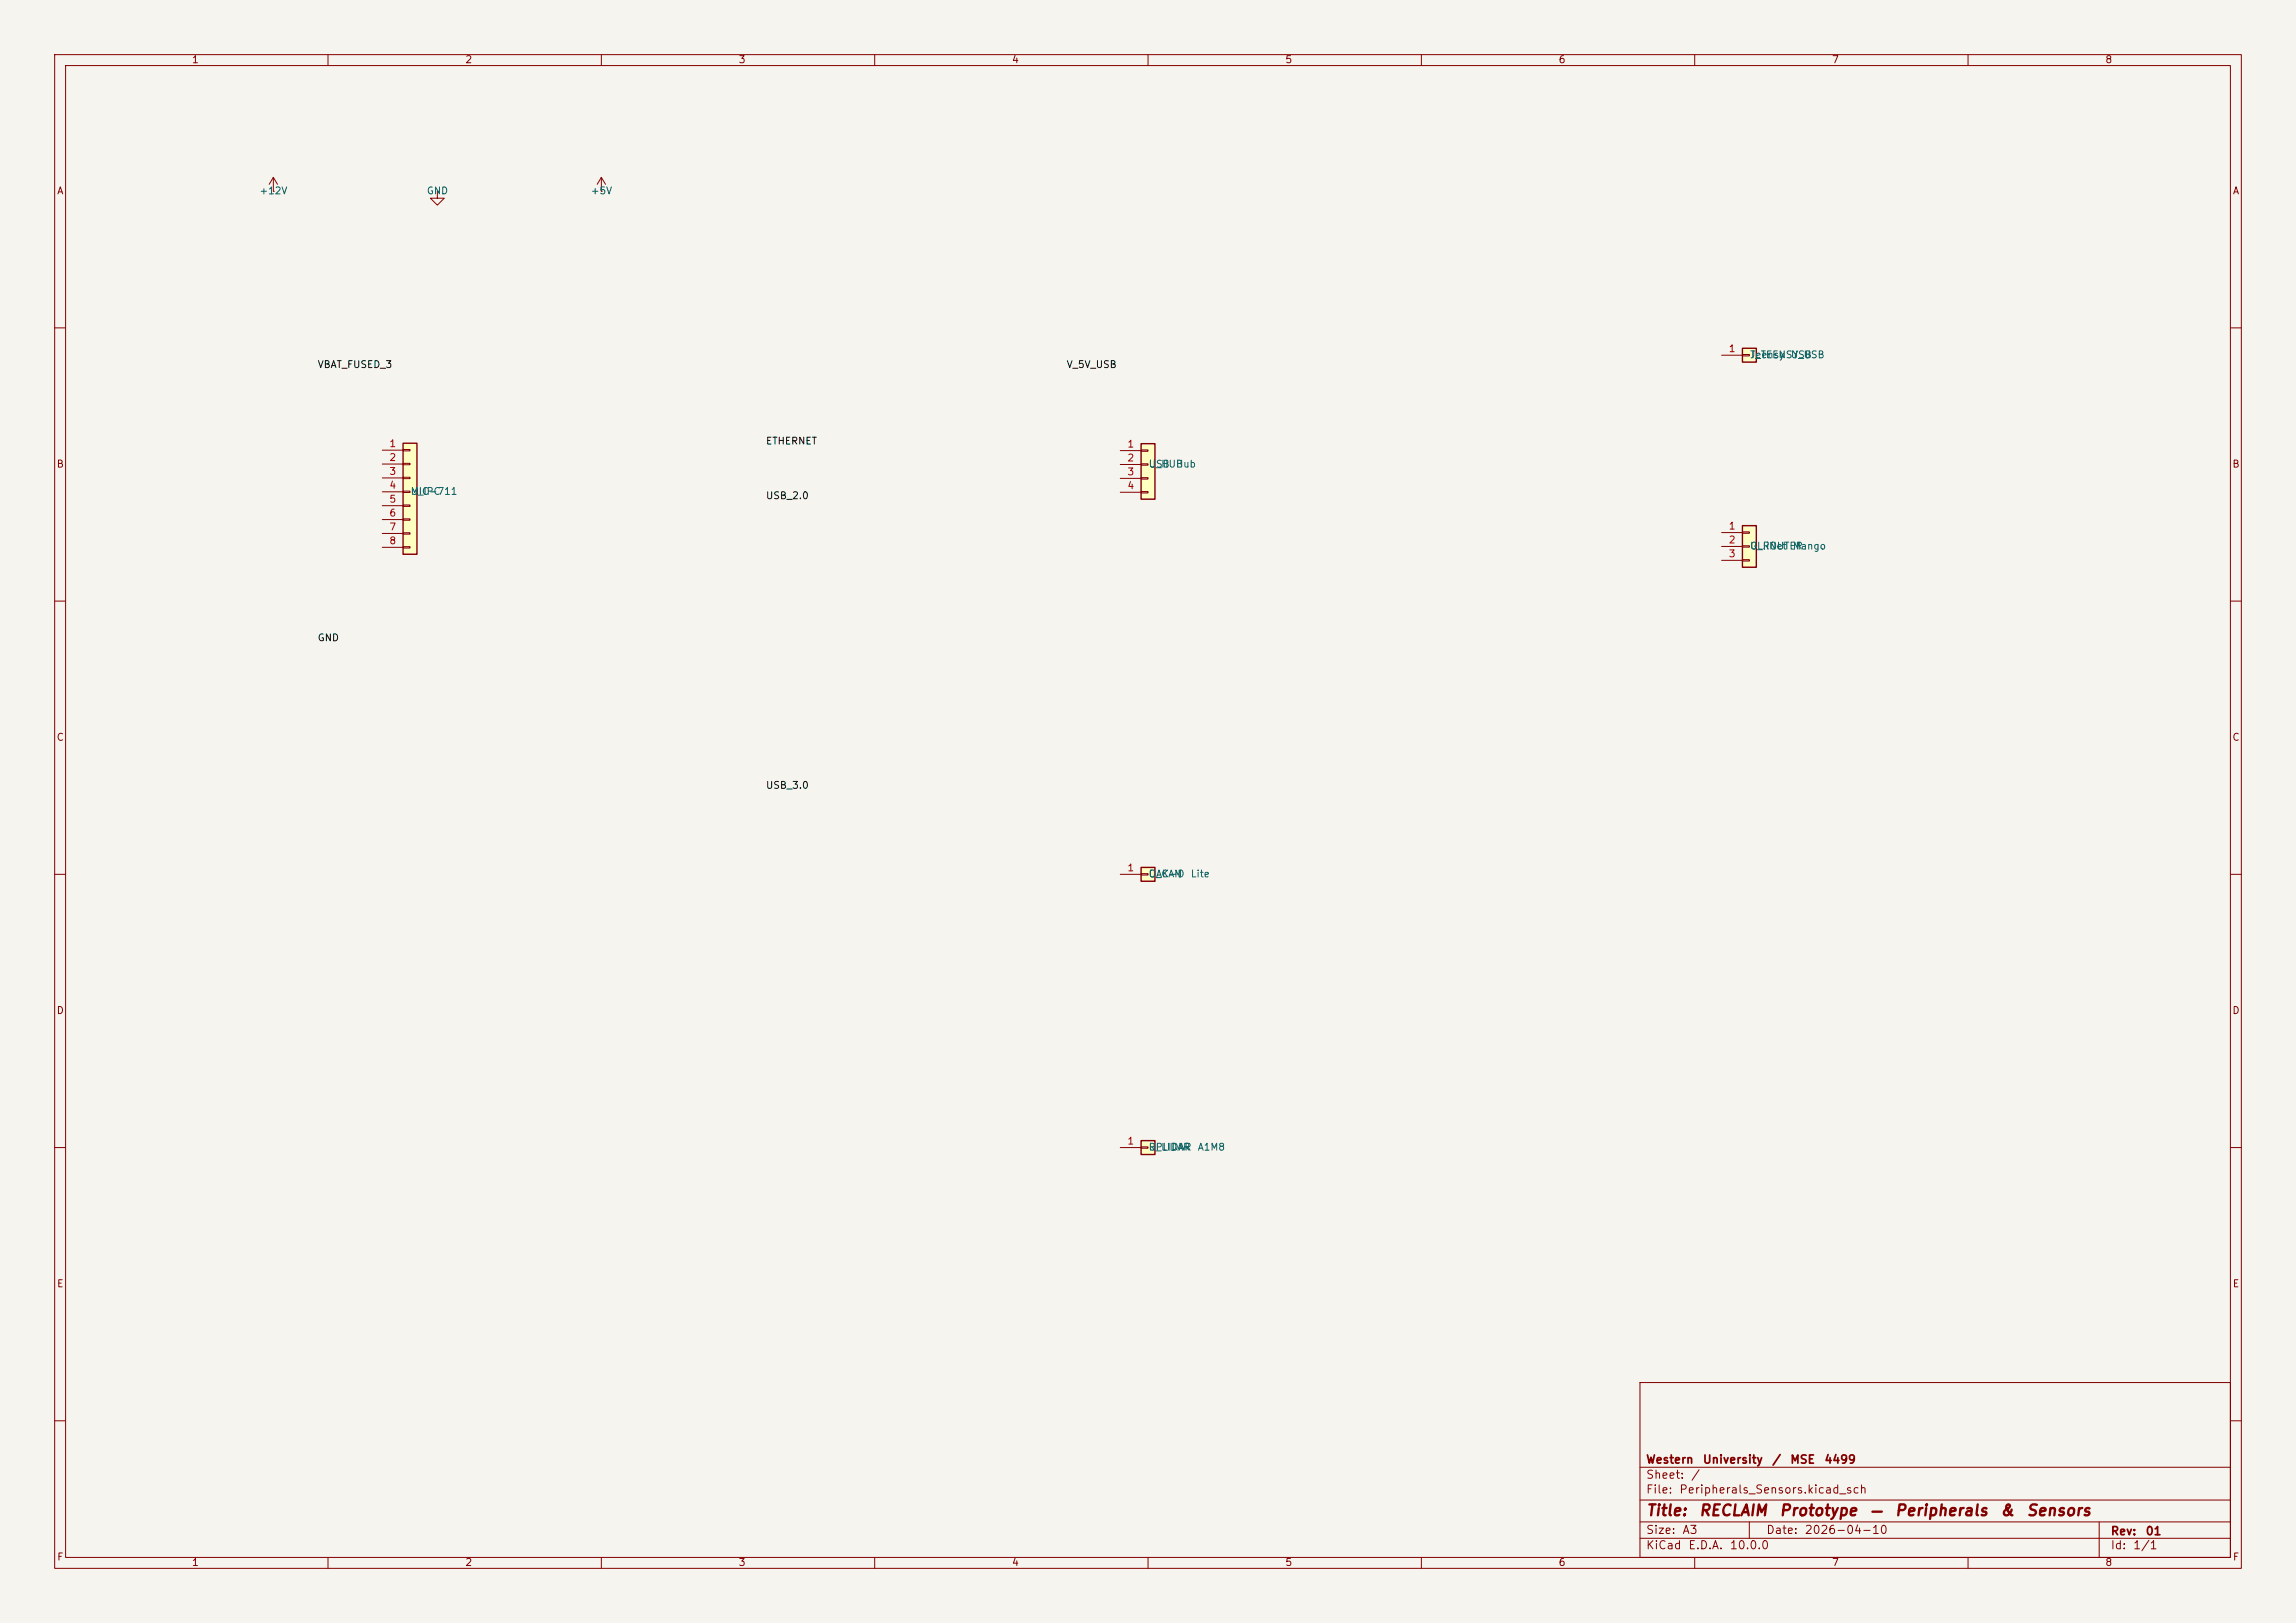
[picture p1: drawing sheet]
<svg xmlns="http://www.w3.org/2000/svg" width="420mm" height="297mm" viewBox="0 0 420 297" stroke-linecap="round" stroke-linejoin="round" font-family="sans-serif">
<defs><g id="words">
<g font-size="2" fill="#840000">
<text x="301" y="277.9">Title:</text>
<text x="310.6" y="277.9">RECLAIM</text>
<text x="325.4" y="277.9">Prototype</text>
<text x="341.9" y="277.9">—</text>
<text x="346.5" y="277.9">Peripherals</text>
<text x="365.8" y="277.9">&amp;</text>
<text x="370.6" y="277.9">Sensors</text>
</g>
<g font-size="1.5" fill="#840000">
<text x="301" y="268.2">Western</text>
<text x="311.4" y="268.2">University</text>
<text x="324" y="268.2">/</text>
<text x="327.4" y="268.2">MSE</text>
<text x="333.6" y="268.2">4499</text>
<text x="301" y="273.7">File:</text>
<text x="301" y="271">Sheet:</text>
<text x="307.1" y="273.7">Peripherals_Sensors.kicad_sch</text>
<text x="309.2" y="271">/</text>
<text x="301" y="281.1">Size:</text>
<text x="307.6" y="281.1">A3</text>
<text x="323" y="281.1">Date:</text>
<text x="330" y="281.1">2026-04-10</text>
<text x="386" y="281.3">Rev:</text>
<text x="392.4" y="281.3">01</text>
<text x="301" y="283.9">KiCad</text>
<text x="308.7" y="283.9">E.D.A.</text>
<text x="316.3" y="283.9">10.0.0</text>
<text x="386" y="283.9">Id:</text>
<text x="390.1" y="283.9">1/1</text>
</g>
<g font-size="1.3" fill="#840000">
<text x="35" y="11.9">1</text>
<text x="85" y="11.9">2</text>
<text x="135" y="11.9">3</text>
<text x="185" y="11.9">4</text>
<text x="235" y="11.9">5</text>
<text x="285" y="11.9">6</text>
<text x="335" y="11.9">7</text>
<text x="385" y="11.9">8</text>
<text x="10.3" y="35.9">A</text>
<text x="408.3" y="35.9">A</text>
<text x="10.3" y="85.9">B</text>
<text x="408.2" y="85.9">B</text>
<text x="10.3" y="135.9">C</text>
<text x="408.2" y="135.9">C</text>
<text x="10.3" y="185.9">D</text>
<text x="408.2" y="185.9">D</text>
<text x="10.3" y="235.9">E</text>
<text x="408.3" y="235.9">E</text>
<text x="10.3" y="285.9">F</text>
<text x="35" y="286.9">1</text>
<text x="85" y="286.9">2</text>
<text x="135" y="286.9">3</text>
<text x="185" y="286.9">4</text>
<text x="235" y="286.9">5</text>
<text x="285" y="286.9">6</text>
<text x="335" y="286.9">7</text>
<text x="385" y="286.9">8</text>
<text x="408.3" y="285.9">F</text>
</g>
<g font-size="1.3" fill="#006464">
<text x="47.4" y="35.9">+12V</text>
<text x="78" y="35.9">GND</text>
<text x="108" y="35.9">+5V</text>
<text x="320" y="65.9">Teensy</text>
<text x="320" y="65.9">J_TEENSY_USB</text>
<text x="327.5" y="65.9">USB</text>
<text x="210" y="85.9">U_HUB</text>
<text x="211.3" y="85.9">SB</text>
<text x="215" y="85.9">Hub</text>
<text x="75" y="90.9">U_IPC</text>
<text x="75" y="90.9">MIC-711</text>
<text x="320" y="100.9">U_ROUTER</text>
<text x="320" y="100.9">GL.iNet</text>
<text x="327.8" y="100.9">Mango</text>
<text x="210" y="160.9">U_CAM</text>
<text x="210" y="160.9">OAK-D</text>
<text x="217.7" y="160.9">Lite</text>
<text x="210" y="210.9">RPLIDAR</text>
<text x="210" y="210.9">U_LIDAR</text>
<text x="219" y="210.9">A1M8</text>
</g>
<g font-size="1.3" fill="#a90000">
<text x="316.1" y="64.7">1</text>
<text x="71.1" y="82.1">1</text>
<text x="206.1" y="82.2">1</text>
<text x="71.1" y="84.7">2</text>
<text x="71.1" y="87.2">3</text>
<text x="71.1" y="89.7">4</text>
<text x="206.1" y="84.7">2</text>
<text x="206.1" y="87.3">3</text>
<text x="206.1" y="89.8">4</text>
<text x="71.1" y="92.3">5</text>
<text x="71.1" y="94.8">6</text>
<text x="71.1" y="97.4">7</text>
<text x="71.1" y="99.9">8</text>
<text x="316.1" y="97.2">1</text>
<text x="316.1" y="99.7">2</text>
<text x="316.1" y="102.3">3</text>
<text x="206.1" y="159.7">1</text>
<text x="206.1" y="209.7">1</text>
</g>
<g font-size="1.3" fill="#0f0f0f">
<text x="58" y="67.7">VBAT_FUSED_3</text>
<text x="195" y="67.7">V_5V_USB</text>
<text x="140" y="81.7">ETHERNET</text>
<text x="140" y="91.7">USB_2.0</text>
<text x="58" y="117.7">GND</text>
<text x="140" y="144.7">USB_3.0</text>
</g>
</g></defs>
<path d="M0 0h420v297h-420z" fill="#f5f4ef" stroke="#f5f4ef" stroke-width=".18"/>
<g fill="none" stroke="#840000" stroke-width=".18">
<path d="M10 10h400v277h-400zM12 12h396v273h-396zM60 10v2M110 10v2M160 10v2M210 10v2M260 10v2M310 10v2M360 10v2M50 35h.1M50 32.5l-.8 1.2M50 32.5l.8 1.2"/>
<path d="M50 32.5v2.5M80 35v1.3h1.3l-1.3 1.2-1.3-1.2h1.3M80 35h.1M10 60h2M408 60h2M10 110h2M408 110h2M10 160h2M408 160h2M10 210h2M408 210h2M300 253h108v32h-108z"/>
<path d="M10 260h2M300 278.5h108M300 274.5h108M300 268.5h108M320 278.5v3M384 278.5v6.5M408 260h2M60 285v2M110 285v2M160 285v2M210 285v2M260 285v2"/>
<path d="M300 281.5h108M310 285v2M360 285v2"/>
</g>
<path d="M73.7 81.1h2.6v20.3h-2.6z" fill="#ffffc2"/>
<path d="M73.7 81.1h2.6v20.3h-2.6z" fill="none" stroke="#840000" stroke-width=".25"/>
<g fill="none" stroke="#840000" stroke-width=".18">
<path d="M110 35h.1M110 32.5l-.8 1.2M110 32.5l.8 1.2M110 32.5v2.5M69.9 82.4h3.8M69.9 84.9h3.8M69.9 87.5h3.8M69.9 90h3.8M69.9 92.5h3.8M69.9 95.1h3.8M69.9 97.6h3.8M73.7 82.3h1.3v.2h-1.3z"/>
<path d="M73.7 84.8h1.3v.2h-1.3zM73.7 87.3h1.3v.3h-1.3zM73.7 89.9h1.3v.2h-1.3zM73.7 92.4h1.3v.3h-1.3zM73.7 95h1.3v.2h-1.3zM73.7 97.5h1.3v.2h-1.3zM69.9 100.2h3.8M73.7 100h1.3v.3h-1.3z"/>
</g>
<path d="M208.7 81.2h2.6v10.2h-2.6z" fill="#ffffc2"/>
<path d="M208.7 81.2h2.6v10.2h-2.6z" fill="none" stroke="#840000" stroke-width=".25"/>
<path d="M204.9 82.5h3.8M204.9 85h3.8M204.9 87.5h3.8M204.9 90.1h3.8M208.7 82.3h1.3v.3h-1.3zM208.7 84.9h1.3v.2h-1.3zM208.7 87.4h1.3v.3h-1.3zM208.7 90h1.3v.2h-1.3z" fill="none" stroke="#840000" stroke-width=".18"/>
<path d="M318.7 96.2h2.6v7.6h-2.6z" fill="#ffffc2"/>
<path d="M318.7 96.2h2.6v7.6h-2.6z" fill="none" stroke="#840000" stroke-width=".25"/>
<path d="M314.9 97.5h3.8M318.7 97.3h1.3v.3h-1.3zM318.7 99.9h1.3v.2h-1.3zM314.9 100h3.8M314.9 102.5h3.8M318.7 102.4h1.3v.3h-1.3z" fill="none" stroke="#840000" stroke-width=".18"/>
<path d="M318.7 63.7h2.6v2.6h-2.6z" fill="#ffffc2"/>
<path d="M318.7 63.7h2.6v2.6h-2.6z" fill="none" stroke="#840000" stroke-width=".25"/>
<path d="M314.9 65h3.8M318.7 64.9h1.3v.2h-1.3z" fill="none" stroke="#840000" stroke-width=".18"/>
<path d="M208.7 208.7h2.6v2.6h-2.6z" fill="#ffffc2"/>
<path d="M208.7 208.7h2.6v2.6h-2.6z" fill="none" stroke="#840000" stroke-width=".25"/>
<path d="M204.9 210h3.8M208.7 209.9h1.3v.2h-1.3z" fill="none" stroke="#840000" stroke-width=".18"/>
<path d="M208.7 158.7h2.6v2.6h-2.6z" fill="#ffffc2"/>
<path d="M208.7 158.7h2.6v2.6h-2.6z" fill="none" stroke="#840000" stroke-width=".25"/>
<path d="M204.9 160h3.8M208.7 159.9h1.3v.2h-1.3z" fill="none" stroke="#840000" stroke-width=".18"/>
<use href="#words"/>
</svg>
